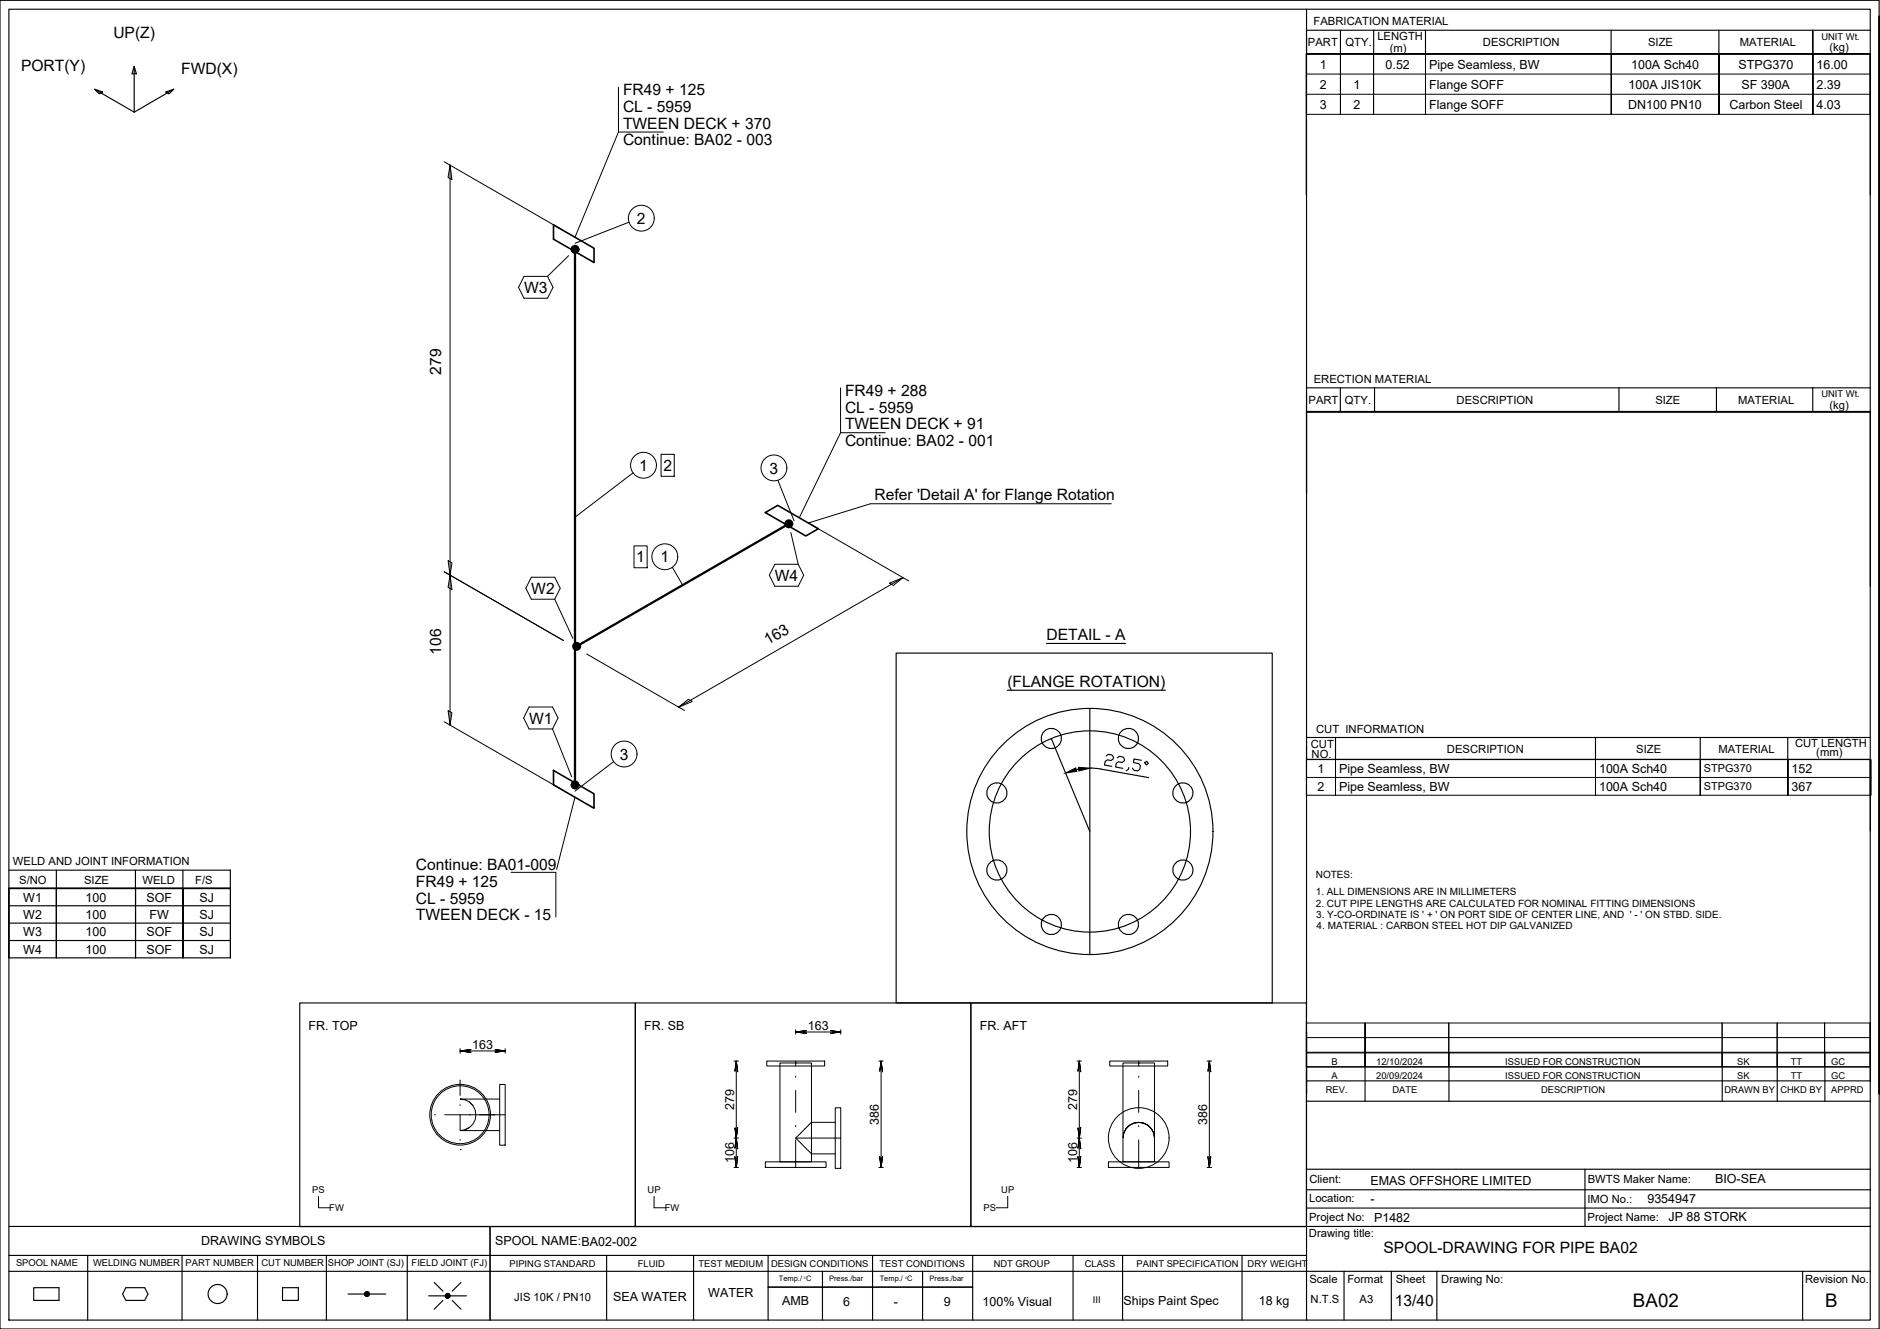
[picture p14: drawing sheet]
<svg xmlns="http://www.w3.org/2000/svg" width="420mm" height="297mm" viewBox="0 0 420 297" stroke-linecap="round" stroke-linejoin="round" font-family="sans-serif">
<defs><g id="words">
<g font-size="4.2">
<text x="365" y="292.1">BA02</text>
<text x="407.9" y="292.1">B</text>
</g>
<g font-size="3.5">
<text x="25.3" y="8.5">UP(Z)</text>
<text x="4.7" y="15.8">PORT(Y)</text>
<text x="40.5" y="16.6">FWD(X)</text>
<text x="139.2" y="21.3">FR49 + 125</text>
<text x="139.2" y="28.8">TWEEN DECK + 370</text>
<text x="139.2" y="25">CL - 5959</text>
<text x="139.2" y="32.5">Continue: BA02 - 003</text>
<text x="142.3" y="50">2</text>
<text x="117.1" y="65.5">W3</text>
<text x="98.6" y="83.8" transform="rotate(-90 98.6 83.8)">279</text>
<text x="188.8" y="88.5">FR49 + 288</text>
<text x="188.8" y="96">TWEEN DECK + 91</text>
<text x="188.8" y="92.2">CL - 5959</text>
<text x="188.8" y="99.7">Continue: BA02 - 001</text>
<text x="142.8" y="105.2">1</text>
<text x="148.3" y="105.2">2</text>
<text x="172" y="105.8">3</text>
<text x="195.4" y="111.8">Refer 'Detail A' for Flange Rotation</text>
<text x="142.2" y="125.7">1</text>
<text x="147.6" y="125.7">1</text>
<text x="173.2" y="129.8">W4</text>
<text x="118.7" y="132.7">W2</text>
<text x="233.9" y="143.1">DETAIL - A</text>
<text x="98.6" y="146.3" transform="rotate(-90 98.6 146.3)">106</text>
<text x="171.6" y="144.2" transform="rotate(-30 171.6 144.2)">163</text>
<text x="225.1" y="153.6">(FLANGE ROTATION)</text>
<text x="118.3" y="161.7">W1</text>
<text x="138.5" y="169.8">3</text>
<text x="92.9" y="194.5">Continue: BA01-009</text>
<text x="92.9" y="198.2">FR49 + 125</text>
<text x="92.9" y="202">CL - 5959</text>
<text x="92.9" y="205.7">TWEEN DECK - 15</text>
<text x="309.2" y="280.1">SPOOL-DRAWING FOR PIPE BA02</text>
<text x="311.7" y="291.8">13/40</text>
</g>
<g font-size="2.8">
<text x="295" y="15.3">1</text>
<text x="309.7" y="15.3">0.52</text>
<text x="319.4" y="15.3">Pipe Seamless, BW</text>
<text x="364.5" y="15.3">100A Sch40</text>
<text x="388.6" y="15.3">STPG370</text>
<text x="406" y="15.3">16.00</text>
<text x="295" y="19.8">2</text>
<text x="302.5" y="19.8">1</text>
<text x="319.4" y="19.8">Flange SOFF</text>
<text x="364" y="19.8">100A JIS10K</text>
<text x="389.2" y="19.8">SF 390A</text>
<text x="406" y="19.8">2.39</text>
<text x="295" y="24.3">3</text>
<text x="302.5" y="24.3">2</text>
<text x="319.4" y="24.3">Flange SOFF</text>
<text x="363.9" y="24.3">DN100 PN10</text>
<text x="386.5" y="24.3">Carbon Steel</text>
<text x="406" y="24.3">4.03</text>
<text x="294.4" y="172.7">1</text>
<text x="299.3" y="172.7">Pipe Seamless, BW</text>
<text x="357.4" y="172.7">100A Sch40</text>
<text x="400.4" y="172.7">152</text>
<text x="294.4" y="176.7">2</text>
<text x="299.3" y="176.7">Pipe Seamless, BW</text>
<text x="357.4" y="176.7">100A Sch40</text>
<text x="400.4" y="176.7">367</text>
<text x="5.2" y="201.5">W1</text>
<text x="19.1" y="201.5">100</text>
<text x="32.7" y="201.5">SOF</text>
<text x="44.6" y="201.5">SJ</text>
<text x="5.2" y="205.4">W2</text>
<text x="5.2" y="209.3">W3</text>
<text x="19.1" y="205.4">100</text>
<text x="19.1" y="209.3">100</text>
<text x="32.7" y="209.3">SOF</text>
<text x="33.4" y="205.4">FW</text>
<text x="44.6" y="205.4">SJ</text>
<text x="44.6" y="209.3">SJ</text>
<text x="5.2" y="213.2">W4</text>
<text x="19.1" y="213.2">100</text>
<text x="32.7" y="213.2">SOF</text>
<text x="44.6" y="213.2">SJ</text>
<text x="69" y="230.2">FR. TOP</text>
<text x="144" y="230.2">FR. SB</text>
<text x="180.5" y="230.2">163</text>
<text x="219" y="230.2">FR. AFT</text>
<text x="105.5" y="234.4">163</text>
<text x="164" y="248.1" transform="rotate(-90 164 248.1)">279</text>
<text x="196.4" y="251.4" transform="rotate(-90 196.4 251.4)">386</text>
<text x="240.7" y="248.1" transform="rotate(-90 240.7 248.1)">279</text>
<text x="269.8" y="251.4" transform="rotate(-90 269.8 251.4)">386</text>
<text x="164" y="260" transform="rotate(-90 164 260)">106</text>
<text x="240.7" y="260" transform="rotate(-90 240.7 260)">106</text>
<text x="306.3" y="265">EMAS OFFSHORE LIMITED</text>
<text x="306.3" y="268.8">-</text>
<text x="368.2" y="268.9">9354947</text>
<text x="383.3" y="264.4">BIO-SEA</text>
<text x="307.1" y="273.1">P1482</text>
<text x="372.9" y="273">JP 88 STORK</text>
<text x="45" y="278.2">DRAWING SYMBOLS</text>
<text x="110.6" y="278.3">SPOOL NAME:BA02-002</text>
<text x="137" y="290.8">SEA WATER</text>
<text x="158.3" y="290">WATER</text>
<text x="174.8" y="291.7">AMB</text>
<text x="188.5" y="291.9">6</text>
<text x="199.7" y="291.9">-</text>
<text x="210.9" y="291.8">9</text>
<text x="219.6" y="291.9">100% Visual</text>
<text x="251.1" y="291.7">Ships Paint Spec</text>
<text x="281.3" y="291.7">18 kg</text>
</g>
<g font-size="2.5">
<text x="293.6" y="5.7">FABRICATION MATERIAL</text>
<text x="292.3" y="10.3">PART</text>
<text x="300.7" y="10.3">QTY.</text>
<text x="307.8" y="8.9">LENGTH</text>
<text x="310.6" y="11.5">(m)</text>
<text x="331.4" y="10.3">DESCRIPTION</text>
<text x="368.3" y="10.3">SIZE</text>
<text x="388.8" y="10.3">MATERIAL</text>
<text x="408.9" y="11.4">(kg)</text>
<text x="293.6" y="85.7">ERECTION MATERIAL</text>
<text x="292.4" y="90.2">PART</text>
<text x="300.6" y="90.2">QTY.</text>
<text x="325.5" y="90.2">DESCRIPTION</text>
<text x="370" y="90.2">SIZE</text>
<text x="388.4" y="90.2">MATERIAL</text>
<text x="408.9" y="91.3">(kg)</text>
<text x="292.9" y="167.2">CUT</text>
<text x="294.1" y="163.9">CUT INFORMATION</text>
<text x="401.2" y="167">CUT LENGTH</text>
<text x="293.1" y="169.4">NO.</text>
<text x="323.4" y="168.3">DESCRIPTION</text>
<text x="365.7" y="168.3">SIZE</text>
<text x="384" y="168.3">MATERIAL</text>
<text x="405.9" y="169">(mm)</text>
<text x="2.9" y="193.4">WELD AND JOINT INFORMATION</text>
<text x="4.3" y="197.5">S/NO</text>
<text x="18.8" y="197.5">SIZE</text>
<text x="31.9" y="197.5">WELD</text>
<text x="43.6" y="197.5">F/S</text>
<text x="292.6" y="268.6">Location:</text>
<text x="292.6" y="264.5">Client:</text>
<text x="354.8" y="268.9">IMO No.:</text>
<text x="354.9" y="264.3">BWTS Maker Name:</text>
<text x="292.6" y="272.8">Project No:</text>
<text x="354.8" y="272.8">Project Name:</text>
<text x="292.5" y="276.4">Drawing title:</text>
<text x="292.7" y="286.7">Scale</text>
<text x="301.1" y="286.7">Format</text>
<text x="311.9" y="286.7">Sheet</text>
<text x="322.1" y="286.7">Drawing No:</text>
<text x="403.4" y="286.7">Revision No.</text>
<text x="114.9" y="290.8">JIS 10K / PN10</text>
<text x="292.9" y="291.3">N.T.S</text>
<text x="303.9" y="291.3">A3</text>
</g>
<g font-size="2.4">
<text x="380.8" y="172.6">STPG370</text>
<text x="380.8" y="176.6">STPG370</text>
</g>
<g font-size="2.2">
<text x="294.1" y="196.3">NOTES:</text>
<text x="294.1" y="200">1. ALL DIMENSIONS ARE IN MILLIMETERS</text>
<text x="294.1" y="202.7">2. CUT PIPE LENGTHS ARE CALCULATED FOR NOMINAL FITTING DIMENSIONS</text>
<text x="294.2" y="205.1">3. Y-CO-ORDINATE IS ' + ' ON PORT SIDE OF CENTER LINE, AND ' - ' ON STBD. SIDE.</text>
<text x="294.3" y="207.7">4. MATERIAL : CARBON STEEL HOT DIP GALVANIZED</text>
</g>
<g font-size="2.1">
<text x="407.1" y="8.9">UNIT Wt.</text>
<text x="407.1" y="88.8">UNIT Wt.</text>
<text x="297.6" y="238.1">B</text>
<text x="307.6" y="238.1">12/10/2024</text>
<text x="336.4" y="238.1">ISSUED FOR CONSTRUCTION</text>
<text x="388.3" y="238.1">SK</text>
<text x="400.2" y="238.1">TT</text>
<text x="409.3" y="238.1">GC</text>
<text x="296.3" y="244.4">REV.</text>
<text x="297.6" y="241.2">A</text>
<text x="307.6" y="241.2">20/09/2024</text>
<text x="311.2" y="244.4">DATE</text>
<text x="336.4" y="241.2">ISSUED FOR CONSTRUCTION</text>
<text x="344.4" y="244.4">DESCRIPTION</text>
<text x="385.4" y="244.4">DRAWN BY</text>
<text x="388.3" y="241.2">SK</text>
<text x="397.9" y="244.4">CHKD BY</text>
<text x="400.2" y="241.2">TT</text>
<text x="409.3" y="244.4">APPRD</text>
<text x="409.3" y="241.2">GC</text>
<text x="69.8" y="266.7">PS</text>
<text x="144.7" y="266.7">UP</text>
<text x="223.8" y="266.7">UP</text>
<text x="73.6" y="270.7">FW</text>
<text x="148.6" y="270.7">FW</text>
<text x="219.8" y="270.7">PS</text>
<text x="3.6" y="283">SPOOL NAME</text>
<text x="20.8" y="282.9">WELDING NUMBER</text>
<text x="41.5" y="282.9">PART NUMBER</text>
<text x="58.4" y="282.9">CUT NUMBER</text>
<text x="73.3" y="282.9">SHOP JOINT (SJ)</text>
<text x="92" y="283">FIELD JOINT (FJ)</text>
<text x="113.9" y="283.1">PIPING STANDARD</text>
<text x="142.6" y="283.1">FLUID</text>
<text x="156.1" y="283.1">TEST MEDIUM</text>
<text x="172.3" y="283.1">DESIGN CONDITIONS</text>
<text x="196.6" y="283.1">TEST CONDITIONS</text>
<text x="222.1" y="283.1">NDT GROUP</text>
<text x="242.4" y="283.1">CLASS</text>
<text x="254" y="283.1">PAINT SPECIFICATION</text>
<text x="278.8" y="283.1">DRY WEIGHT</text>
<text x="244.2" y="291.3">III</text>
</g>
<g font-size="1.7">
<text x="174.1" y="286.4">Temp./ C</text>
<text x="185.3" y="286.4">Press./bar</text>
<text x="196.6" y="286.4">Temp./ C</text>
<text x="207.8" y="286.4">Press./bar</text>
</g>
<g font-size=".7">
<text x="179.7" y="285.8">0</text>
<text x="202.4" y="285.8">0</text>
</g>
</g></defs>
<g fill="none" stroke="#000" stroke-width=".25">
<path d="M0 .1h420v296.9h-420zM2 2.1h416v292.9h-416zM21.1 19.9l1.8 .7-.7 .4zM21.1 19.9l8.9 5.2M30 14.8l.5 1.7h-1zM30 14.8v10.3M38.8 19.9l-8.8 5.2M292 2.1v292.9M292 6.8h126M299.6 6.8v5.3M307 6.8v5.3M318.6 6.8v5.3"/>
<path d="M360.1 6.8v5.3M384.2 6.8v5.3M405.1 6.8v5.3v-5.3M418 12.1h-126v31.5v-31.5h126v31.5M420 3.6v240.9v-240.9M37.1 20.6l1.7-.7-1 1.1zM292 92v18.3v-18.3h126zM292 86.7h126M299.6 86.7v5.3M307.2 86.7v5.3M361.8 86.7v5.3M383.6 86.7v5.3"/>
<path d="M405.1 86.7v5.2M418 92.1v38.9M200.3 146h84v78.2h-84zM225.1 154.3h35.4M233.9 143.8h17.6M243.6 158.4v54.9M234.9 165.1l8.7 20.8M241.1 171.9l-.6 .1M243.6 171.7l2.5 .2M246.1 171.9l10.6 1.9M247.2 168.9l.5-.3 .8 .1 .4 .5-.1 .4-.5 .4-.8-.2-.5 .4-.2 .8 1.7 .3M249.7 169.4l.5-.4 .8 .2 .3 .5-.1 .4-.4 .3-.9-.1-.4 .3-.2 .8 1.7 .3"/>
<path d="M252.3 171.5l-.1 .4-.5 .4M255.1 169.9l-1.7-.3-.1 .8 1.2 .3 .4 .5-.2 .8-.5 .3-.8-.1-.3-.5M255.8 170.5l.5-.4 .3 .5-.4 .4zM292 169.7l126 .1v15.9M292 164.8h126M298.5 164.8v4.9M356.6 164.8v4.9M380 164.8v4.9M399.5 164.8v4.9M2 198.6h49.5v15.5h-49.5zM2 198.6v15.5M2 194.5h49.5v4.1h-49.5"/>
<path d="M12.6 198.6v15.5v-15.5M12.6 194.5v4.1M30.3 194.5v4.1M30.3 198.6v15.5v-15.5M40.9 194.5v4.1M40.9 198.6v15.5v-15.5M51.5 198.6h-49.5h49.5M51.5 198.6v15.5M2 210.2h49.5M2 206.3h49.5M2 202.4h49.5M67 224.2h75v50h-75z"/>
<path d="M142 224.2h75v50h-75zM217 224.2h75v50h-75zM292 230.6v13.9v-13.9M292 238.4h126M292 235.3h126M305.1 235.3v10.8M323.8 235.3v10.8M384.9 235.3v10.8M397.2 235.3v10.8M407.8 235.3v10.8M418 228.5v13.1M292 246.1h126"/>
<path d="M292 241.6h126M2 274.1h416M109.5 274.1v20.9M292 261.3h126M292 270h126M292 265.9h126M354.2 261.3v12.8M2 284.1h416M2 280.6h290M7.5 287.8h5.7v2.8h-5.7zM19.6 280.6v14.4M28.1 287.8h4.2l.8 1.4-.8 1.4h-4.2l-.7-1.4z"/>
<path d="M40.7 280.6v14.4M57.6 280.6v14.4M63.1 287.8h3.6v2.8h-3.6zM72.9 280.6v14.4M77.8 289.2h3.7M81.7 288.8l-.1 .2M81.9 288.7l-.4 .4M82 288.7l-.5 .6M82.1 288.7l-.6 .7M82.2 288.8l-.7 .6M82.3 288.8l-.7 .7M82.3 288.8l-.7 .8"/>
<path d="M82.4 288.9l-.7 .7M82.4 289l-.7 .7M82.5 289l-.7 .7M82.5 289.5l-.3 .2M82.5 289.1l-.6 .6M82.5 289.2l-.5 .5M82.5 289.3l-.4 .4M82.5 289.2h3.7M91 280.6v14.4M95.8 289.6h3.7M97 286.6l2 2M99 290.7l-2 1.9"/>
<path d="M99.9 289.1l-.3 .3M100 289.1l-.5 .5M100.1 289.1l-.6 .6M100.2 289.1l-.7 .7M100.2 289.2l-.6 .6M100.3 289.2l-.7 .7M100.4 289.2l-.7 .8M100.4 289.3l-.7 .7M100.5 289.4l-.7 .7M100.5 289.9l-.1 .1M100.5 289.5l-.6 .6M100.5 289.7l-.4 .4"/>
<path d="M100.6 289.6h3.6M100.6 289.6l-.6 .5M101.1 290.7l1.9 1.9M103 286.6l-1.9 2M135.6 280.6v14.4M155 280.6v14.4M171.7 287.7h45.7M171.7 280.6v14.4M183.8 284.1v10.9M195 280.6v14.4M206.2 284.1v10.9M217.4 280.6v14.4"/>
<path d="M239.8 280.6v14.4M250.9 280.7v14.3M277.6 280.6v14.4M300.4 284.1v10.9M310.9 284.1v10.9M321.1 284.1v10.9M402.9 284.1v10.9"/>
<circle cx="222.8" cy="177.2" r="2.25"/>
<circle cx="235" cy="165.1" r="2.25"/>
<circle cx="252.2" cy="165.1" r="2.25"/>
<circle cx="264.4" cy="177.2" r="2.25"/>
<circle cx="222.8" cy="194.5" r="2.25"/>
<circle cx="243.6" cy="185.8" r="27.5"/>
<circle cx="243.6" cy="185.8" r="22.5"/>
<circle cx="264.4" cy="194.5" r="2.25"/>
<circle cx="235" cy="206.6" r="2.25"/>
<circle cx="252.2" cy="206.6" r="2.25"/>
<circle cx="48.6" cy="289.2" r="2.13"/>
<circle cx="82" cy="289.2" r=".54"/>
<circle cx="100" cy="289.6" r=".54"/>
</g>
<g fill="none" stroke="#000" stroke-width=".22">
<path d="M138.2 19.5v10h10M292 12.1h126v13.5h-126zM292 16.6h126M292 12.1v13.5M299.6 12.1v13.5v-13.5M307 12.1v13.5v-13.5M318.6 12.1v13.5v-13.5M360.1 12.1v13.5v-13.5M384.2 12.1v13.5v-13.5M405.2 12.1v13.5v-13.5M418 12.1v13.5M99.3 36.2l26.6 15.3"/>
<path d="M100.6 36.9l.4 3.3-.9-.5zM100.6 36.9v125.2M138.2 29.5l-9.7 23.5M292 21.1h126M127.1 57.1l-4.7 4.7M140.6 49.7l-12.1 4.7M117.1 61.8h5.3l1.2 2.4-1.2 2.5h-5.3l-1.2-2.5zM187.9 86.7v10h9.9M187.9 96.7l-9.3 19M418.1 92.1h-126.1h126.1M141.5 105.7l-13 9.9M147.7 101.5h3v5h-3z"/>
<path d="M173.8 107.3l3.7 9.1M176.7 119l1.7 7.1M181.2 117.2l21.9 12.6M248.4 112.6h-53.9l-13.8 4.3M99.3 127.8l26.6 15.4M100.1 125.3l.9 .5-.4 2.7zM100.6 128.5l.4 3.3-.9-.5zM118.7 129h5.3l1.2 2.5-1.2 2.4h-5.3l-1.2-2.4zM124 133.9l4 8.7M141.7 122h2.9v4.9h-2.9zM150.3 126.8l2.3 4M173.2 126.1h5.2l1.2 2.5-1.2 2.4h-5.2l-1.3-2.4z"/>
<path d="M198.8 130.4l3-1.3-2.2 1.8zM201.8 129.1l-50.1 28.9M100.1 158.8l.9 .5-.4 2.8zM118.2 158h5.3l1.2 2.5-1.2 2.4h-5.3l-1.2-2.4zM131.1 146.2l21.9 12.6M151.7 158l2.1-1.7 .9 .5zM99.3 161.3l26.6 15.4M123.5 162.9l4.3 10.7M128.5 178.2l-4.1 16.1M137.1 170.2l-8.6 6.6M292 169.8h126.2v7.9h-126.2zM292 169.8v7.9"/>
<path d="M292 173.8h126.2M298.5 169.8v7.9v-7.9M356.6 169.8v7.9v-7.9M380 169.8v7.9v-7.9M399.6 169.8v7.9v-7.9M418 169.8v7.9M114.2 195h10v10M102.8 234.9l2.4-.3-2.4 .3 2.4 .3-2.4-.3h10.1l-2.4-.3 2.4 .3-2.4 .3 2.4-.3M102.8 234.4v1M112.9 234.4v1M164 237.2h1.1M164.5 237.2l-.3 2.4 .3-2.4 .4 2.4z"/>
<path d="M164.5 237.2v17.2l.4-2.4-.4 2.4-.3-2.4 .3 2.4M171.4 237.2h12.9v1.1h-12.9zM174.3 237.6h7.1v22.1h-7.1zM177.8 237.6h.1M177.8 230.7l2.4-.4-2.4 .4 2.4 .3-2.4-.3h10.1M177.8 230.2v.9M177.8 237.2v1.1M185.5 230.3l2.4 .4-2.4 .3 2.4-.3zM187.9 230.2v.9M196.4 237.2h1M196.9 237.2l-.3 2.4 .3-2.4 .3 2.4zM196.9 237.2v23.7l.3-2.4-.3 2.4-.3-2.4 .3 2.4"/>
<path d="M240.7 237.2h1M241.2 237.2l-.3 2.4 .3-2.4 .3 2.4zM241.2 237.2v17.2M248 237.2h13v1.1h-13zM251 237.6h7v22.1h-7zM254.5 237.6h.1M254.5 237.2v1.1M269.8 237.2h1M270.3 237.2l-.3 2.4 .3-2.4 .3 2.4zM270.3 237.2v23.7M292 228.6h126v9.8h-126zM292 228.6v9.8"/>
<path d="M292 235.2h126M292 231.9h126M305.1 228.6v9.8v-9.8M323.8 228.6v9.8M384.9 228.6v9.8M397.2 228.6v9.8M407.8 228.6v9.8v-9.8M418 228.6v9.8M97.1 249.2h.2M99.4 249.2h13.5M102.8 256.9h.1M102.8 241.4v3.4"/>
<path d="M102.8 246.9v.2M102.8 249.2v3.4M102.8 254.7v.2M104.9 252l-1 .5M104.9 246.3l.8 .8M111.7 245.6h-8.9a3.5 3.5 0 0 1 3.6 3.6 3.5 3.5 0 0 1-3.6 3.5h8.9M111.7 242.4h1.2v13.6h-1.2zM164 254.4h1.1M164.2 258.5l.3 2.4 .4-2.4-.4 2.4zM164.5 254.4l-.3 2.4 .3-2.4 .4 2.4zM164.5 254.4v6.5M171 259.7h13.6v1.2h-13.6z"/>
<path d="M177.8 254.4l3.6 3.5h5.3M177.8 254.4h10.1M177.8 240.5v.3M177.8 243.7v4.9M177.8 251.6v.2M177.8 254.8v6.1M186.7 247.6h1.2v13.5h-1.2zM186.7 250.9h-5.3l-3.6 3.5M240.7 254.4h1M241.2 254.4v6.5l.3-2.4-.3 2.4-.3-2.4 .3 2.4M241.2 254.4l-.3 2.4 .3-2.4 .3 2.4zM247.7 259.7h13.6v1.2h-13.6z"/>
<path d="M251.1 253.3l-.1 1.1 .1-1.1M251.7 252.3l-.6 1 .6-1M252.4 251.5l-.7 .8 .7-.8M253.4 251l-1 .5 1-.5M254.5 250.9l-1.1 .1 1.1-.1M254.5 240.5v.3M254.5 243.7v4.9M254.5 251.6v.2M254.5 254.8v6.1M255.6 251l-1.1-.1 1.1 .1M256.6 251.5l-1-.5 1 .5M257.3 252.3l-.7-.8 .7 .8"/>
<path d="M257.9 253.3l-.6-1 .6 1M258 254.4l-.1-1.1 .1 1.1M270 258.5l.3 2.4 .3-2.4-.3 2.4zM71.2 267.4v2.5h2.6M146.2 267.4v2.5h2.6M164 260.9h1.1M196.4 260.9h1M225.2 267.4v2.5h-2.5M240.7 260.9h1M269.8 260.9h1"/>
<circle cx="143.3" cy="48.8" r="2.89"/>
<circle cx="143.8" cy="104" r="2.89"/>
<circle cx="173" cy="104.6" r="2.89"/>
<circle cx="148.6" cy="124.4" r="2.89"/>
<circle cx="139.5" cy="168.5" r="2.89"/>
<circle cx="102.8" cy="249.1" r="6.8"/>
<circle cx="102.8" cy="249.1" r="6.5"/>
<circle cx="254.5" cy="254.4" r="6.8"/>
</g>
<path d="M123.7 50.3l9.1 5.2v3.2l-9.1-5.2zM171 114.6l2.8-1.6 9.1 5.2-2.8 1.6zM123.7 172.2l9.1 5.2v3.2l-9.1-5.2z" fill="none" stroke="#000" stroke-width=".36"/>
<g fill="none" stroke="#000" stroke-width=".51">
<path d="M128.5 55.7v119.8M176.3 117.1l-47.4 27.4"/>
<circle cx="128.5" cy="55.7" r=".75"/>
<circle cx="128.5" cy="55.7" r=".37"/>
<circle cx="176.3" cy="117.1" r=".75"/>
<circle cx="176.3" cy="117.1" r=".37"/>
<circle cx="128.9" cy="144.5" r=".75"/>
<circle cx="128.9" cy="144.5" r=".37"/>
<circle cx="128.5" cy="175.4" r=".75"/>
<circle cx="128.5" cy="175.4" r=".37"/>
</g>
<path d="M140.2 45.7v6.2M140.7 100.9v6.2M147.6 101.4v5.2M169.9 101.5v6.2M141.5 121.8v5.3M145.5 121.4v6.1M136.4 165.4v6.2" fill="none" stroke="#fff" stroke-width=".22"/>
<g fill="#fff" stroke="#fff" stroke-width=".22">
<path d="M146.4 45.7l-6.2 6.2h6.2zM140.2 45.7h6.2l-6.2 6.2z"/>
<path d="M146.9 100.9l-6.2 6.2h6.2zM140.7 100.9h6.2l-6.2 6.2z"/>
<path d="M151.7 121.4l-6.2 6.1h6.2zM145.5 121.4h6.2l-6.2 6.1z"/>
<path d="M169.9 107.7h6.1v-6.2zM169.9 101.5h6.1l-6.1 6.2z"/>
<path d="M142.6 165.4l-6.2 6.2h6.2zM136.4 165.4h6.2l-6.2 6.2z"/>
<path d="M150.9 101.4l-3.3 5.2h3.3zM147.6 101.4h3.3l-3.3 5.2z"/>
<path d="M144.8 121.8l-3.3 5.3h3.3zM141.5 121.8h3.3l-3.3 5.3z"/>
</g>
<path d="M238.1 172.8l2.3-1.2 .2 .8zM241 171.5l2.6 .2-2.5 .6z" fill="#000" stroke="#000" stroke-width=".22"/>
<use href="#words"/>
</svg>
